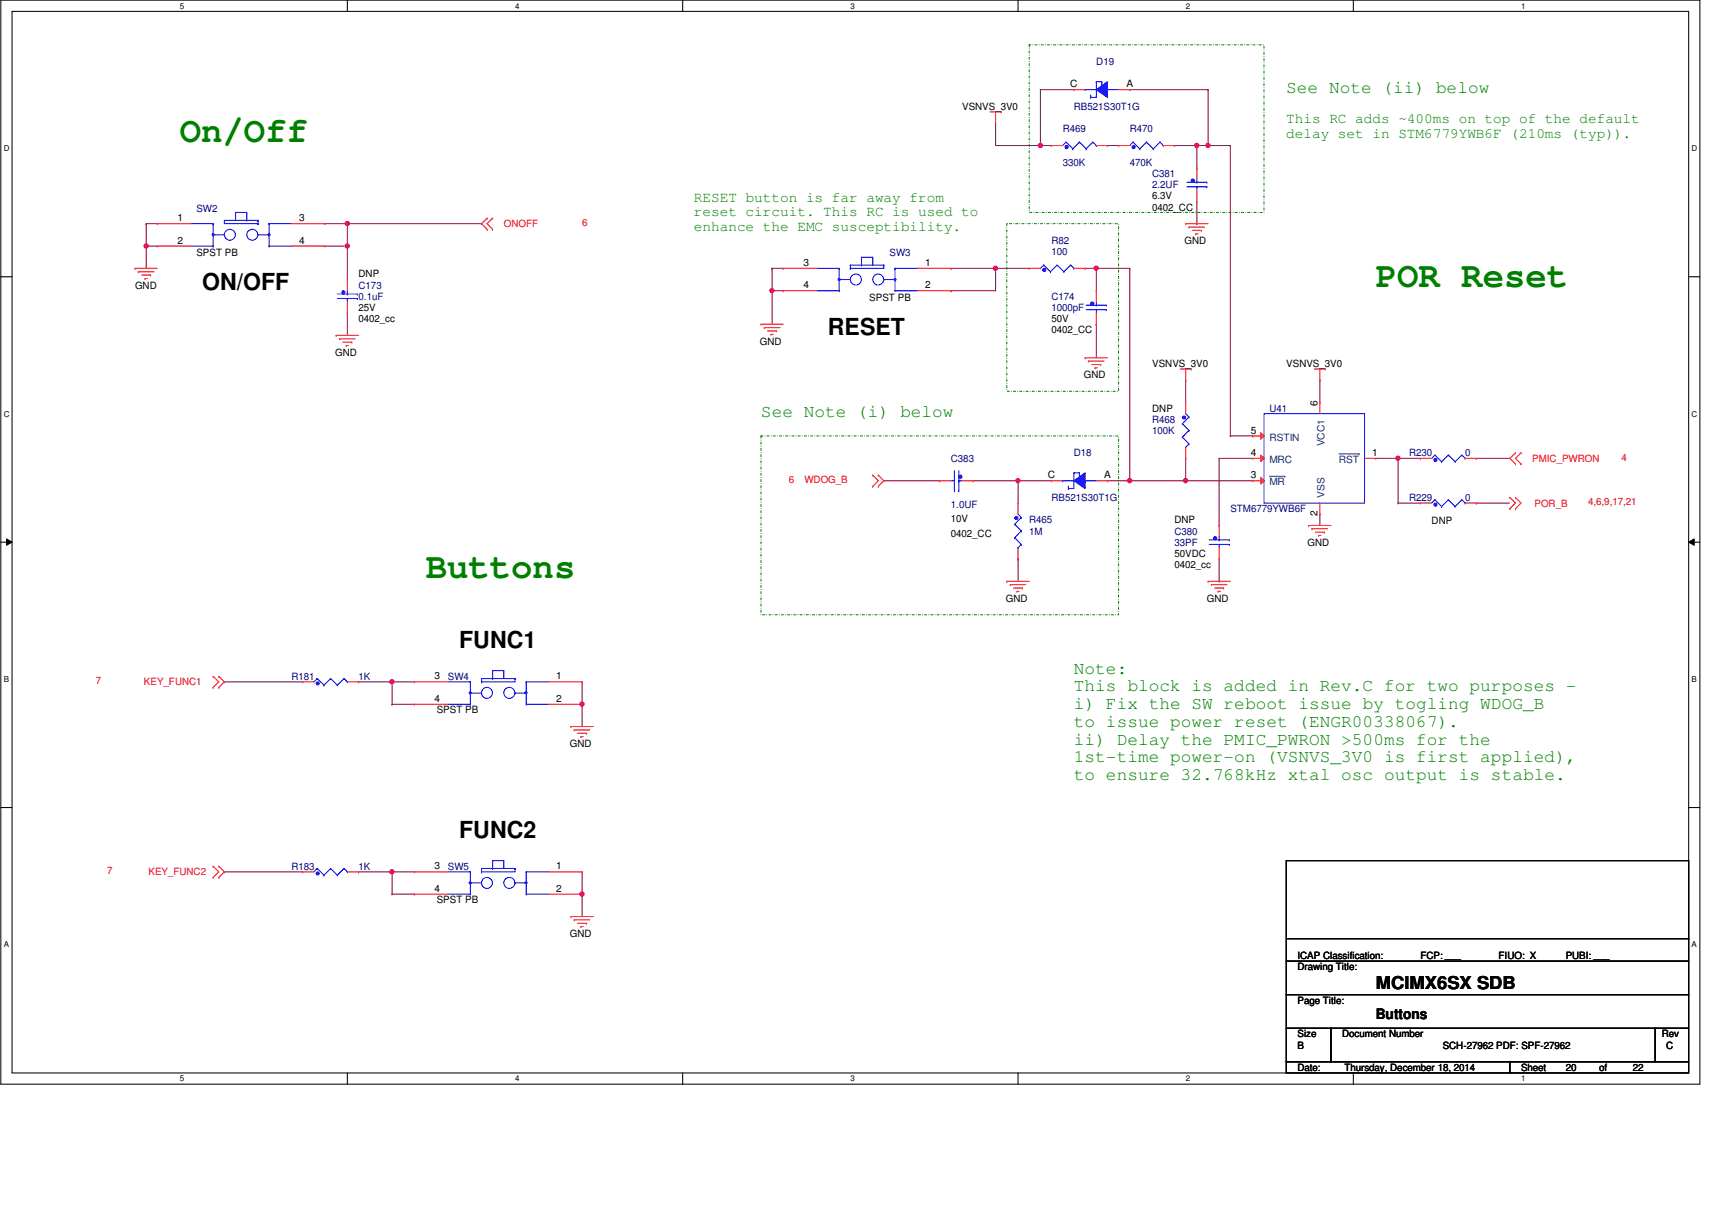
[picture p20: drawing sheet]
<svg xmlns="http://www.w3.org/2000/svg" width="420mm" height="297mm" viewBox="0 0 420 297" stroke-linecap="round" stroke-linejoin="round" font-family="sans-serif">
<defs><g id="words">
<g font-size="8.8" fill="#008000">
<text x="44.1" y="34.8">On/Off</text>
<text x="337.6" y="70.5">POR Reset</text>
<text x="104.5" y="141.8">Buttons</text>
</g>
<g font-size="5.8">
<text x="49.6" y="71.2">ON/OFF</text>
<text x="203.2" y="82.2">RESET</text>
<text x="112.7" y="159">FUNC1</text>
<text x="112.7" y="205.7">FUNC2</text>
</g>
<g font-size="4.4" fill="#008000">
<text x="315.7" y="22.7">See Note (ii) below</text>
<text x="186.8" y="102.3">See Note (i) below</text>
<text x="263.6" y="165.4">Note:</text>
<text x="263.6" y="169.7">This block is added in Rev.C for two purposes -</text>
<text x="263.6" y="174.1">i) Fix the SW reboot issue by togling WDOG_B</text>
<text x="263.6" y="178.4">to issue power reset (ENGR00338067).</text>
<text x="263.6" y="182.8">ii) Delay the PMIC_PWRON &gt;500ms for the</text>
<text x="263.6" y="187.2">1st-time power-on (VSNVS_3V0 is first applied),</text>
<text x="263.6" y="191.5">to ensure 32.768kHz xtal osc output is stable.</text>
</g>
<text font-size="4.4" x="337.6" y="242.7">MCIMX6SX SDB</text>
<g font-size="3.6" fill="#008000">
<text x="315.7" y="30.3">This RC adds ~400ms on top of the default</text>
<text x="315.7" y="33.8">delay set in STM6779YWB6F (210ms (typ)).</text>
<text x="170.3" y="49.5">RESET button is far away from</text>
<text x="170.3" y="53">reset circuit. This RC is used to</text>
<text x="170.3" y="56.6">enhance the EMC susceptibility.</text>
</g>
<text font-size="3.6" x="337.6" y="250.2">Buttons</text>
<g font-size="2.5" fill="#000080">
<text x="269.1" y="16">D19</text>
<text x="263.6" y="27">RB521S30T1G</text>
<text x="260.8" y="32.5">R469</text>
<text x="277.3" y="32.5">R470</text>
<text x="260.8" y="40.7">330K</text>
<text x="277.3" y="40.7">470K</text>
<text x="282.8" y="43.4">C381</text>
<text x="282.8" y="46.2">2.2UF</text>
<text x="48.2" y="51.9">SW2</text>
<text x="258.1" y="59.9">R82</text>
<text x="218.3" y="62.9">SW3</text>
<text x="258.1" y="62.7">100</text>
<text x="88" y="70.9">C173</text>
<text x="88" y="73.6">0.1uF</text>
<text x="258.1" y="73.6">C174</text>
<text x="258.1" y="76.4">1000pF</text>
<text x="311.6" y="101">U41</text>
<text x="282.8" y="103.8">R468</text>
<text x="282.8" y="106.6">100K</text>
<text x="233.4" y="113.4">C383</text>
<text x="263.6" y="112">D18</text>
<text x="345.9" y="112">R230</text>
<text x="359.6" y="112">0</text>
<text x="233.4" y="124.6">1.0UF</text>
<text x="258.1" y="123">RB521S30T1G</text>
<text x="302" y="125.7">STM6779YWB6F</text>
<text x="345.9" y="123">R229</text>
<text x="359.6" y="123">0</text>
<text x="252.6" y="128.5">R465</text>
<text x="252.6" y="131.2">1M</text>
<text x="288.2" y="131.2">C380</text>
<text x="288.2" y="134">33PF</text>
<text x="71.5" y="166.9">R181</text>
<text x="88" y="166.9">1K</text>
<text x="109.9" y="166.9">SW4</text>
<text x="71.5" y="213.5">R183</text>
<text x="88" y="213.5">1K</text>
<text x="109.9" y="213.5">SW5</text>
</g>
<g font-size="2.5">
<text x="262.6" y="21.4">C</text>
<text x="276.4" y="21.4">A</text>
<text x="236.1" y="27">VSNVS_3V0</text>
<text x="282.8" y="51.7">0402_CC</text>
<text x="282.8" y="48.9">6.3V</text>
<text x="43.6" y="54.3">1</text>
<text x="43.6" y="59.8">2</text>
<text x="73.4" y="54.3">3</text>
<text x="73.4" y="59.8">4</text>
<text x="290.7" y="59.9">GND</text>
<text x="48.2" y="62.9">SPST PB</text>
<text x="197.2" y="65.3">3</text>
<text x="227.1" y="65.3">1</text>
<text x="33.1" y="70.9">GND</text>
<text x="88" y="68.1">DNP</text>
<text x="197.2" y="70.8">4</text>
<text x="227.1" y="70.8">2</text>
<text x="88" y="76.4">25V</text>
<text x="213.3" y="73.9">SPST PB</text>
<text x="88" y="79.1">0402_cc</text>
<text x="258.1" y="81.8">0402_CC</text>
<text x="258.1" y="79.1">50V</text>
<text x="82.2" y="87.3">GND</text>
<text x="186.5" y="84.6">GND</text>
<text x="266" y="92.8">GND</text>
<text x="282.8" y="90.1">VSNVS_3V0</text>
<text x="315.7" y="90.1">VSNVS_3V0</text>
<text x="282.8" y="101">DNP</text>
<text x="323.3" y="99.7" transform="rotate(-90 323.3 99.7)">6</text>
<text x="306.9" y="106.4">5</text>
<text x="306.9" y="111.9">4</text>
<text x="336.8" y="111.9">1</text>
<text x="257.1" y="117.4">C</text>
<text x="271" y="117.4">A</text>
<text x="306.9" y="117.4">3</text>
<text x="233.4" y="128.2">10V</text>
<text x="233.4" y="131.8">0402_CC</text>
<text x="288.2" y="128.5">DNP</text>
<text x="323.3" y="126.8" transform="rotate(-90 323.3 126.8)">2</text>
<text x="351.4" y="128.7">DNP</text>
<text x="288.2" y="136.7">50VDC</text>
<text x="320.9" y="134">GND</text>
<text x="288.2" y="139.4">0402_cc</text>
<text x="246.8" y="147.7">GND</text>
<text x="296.2" y="147.7">GND</text>
<text x="106.7" y="166.8">3</text>
<text x="136.5" y="166.8">1</text>
<text x="106.7" y="172.3">4</text>
<text x="136.5" y="172.3">2</text>
<text x="107.2" y="175.1">SPST PB</text>
<text x="139.9" y="183.3">GND</text>
<text x="106.7" y="213.4">3</text>
<text x="136.5" y="213.4">1</text>
<text x="106.7" y="218.9">4</text>
<text x="107.2" y="221.7">SPST PB</text>
<text x="136.5" y="218.9">2</text>
<text x="139.9" y="230">GND</text>
<text x="318.4" y="238.2">Drawing Title:</text>
<text x="318.4" y="235.5">ICAP Classification:</text>
<text x="348.6" y="235.5">FCP: ___</text>
<text x="367.8" y="235.5">FIUO: X</text>
<text x="384.2" y="235.5">PUBI: ___</text>
<text x="318.4" y="246.4">Page Title:</text>
<text x="318.4" y="254.7">Size</text>
<text x="318.4" y="257.4">B</text>
<text x="329.4" y="254.7">Document Number</text>
<text x="354.1" y="257.4">SCH-27962 PDF: SPF-27962</text>
<text x="407.8" y="254.7">Rev</text>
<text x="408.9" y="257.4">C</text>
<text x="318.4" y="262.9">Date:</text>
<text x="329.9" y="262.9">Thursday, December 18, 2014</text>
<text x="373.3" y="262.9">Sheet</text>
<text x="384.2" y="262.9">20</text>
<text x="392.5" y="262.9">of</text>
<text x="400.7" y="262.9">22</text>
</g>
<g font-size="2.5" fill="#f00">
<text x="123.6" y="55.8">ONOFF</text>
<text x="142.9" y="55.5">6</text>
<text x="376" y="113.4">PMIC_PWRON</text>
<text x="398" y="113.1">4</text>
<text x="193.6" y="118.6">6</text>
<text x="197.4" y="118.6">WDOG_B</text>
<text x="376.6" y="124.4">POR_B</text>
<text x="389.8" y="124.1">4,6,9,17,21</text>
<text x="23.5" y="168">7</text>
<text x="35.3" y="168.3">KEY_FUNC1</text>
<text x="26.3" y="214.6">7</text>
<text x="36.4" y="214.9">KEY_FUNC2</text>
</g>
<g font-size="2.5" fill="#004080">
<text x="311.6" y="113.7">MRC</text>
<text x="311.6" y="108.2">RSTIN</text>
<text x="325.1" y="109.6" transform="rotate(-90 325.1 109.6)">VCC1</text>
<text x="328.6" y="113.7">RST</text>
<text x="311.6" y="119.2">MR</text>
<text x="325.1" y="122.1" transform="rotate(-90 325.1 122.1)">VSS</text>
</g>
<g font-size="2">
<text x="44.1" y="2.1">5</text>
<text x="126.4" y="2.1">4</text>
<text x="208.7" y="2.1">3</text>
<text x="291" y="2.1">2</text>
<text x="373.3" y="2.1">1</text>
<text x=".9" y="37.1">D</text>
<text x="415.2" y="37.1">D</text>
<text x=".9" y="102.3">C</text>
<text x="415.2" y="102.3">C</text>
<text x=".9" y="167.4">B</text>
<text x="415.2" y="167.4">B</text>
<text x=".9" y="232.6">A</text>
<text x="415.2" y="232.6">A</text>
<text x="44.1" y="265.5">5</text>
<text x="126.4" y="265.5">4</text>
<text x="208.7" y="265.5">3</text>
<text x="291" y="265.5">2</text>
<text x="373.3" y="265.5">1</text>
</g>
</g></defs>
<path d="M.2 0h417v266.1h-417zM3 2.8h411.4v260.6h-411.4z" fill="none" stroke="#000" stroke-width=".25"/>
<g fill="#fff">
<path d="M44.1 .3h1.1v2.2h-1.1z"/>
<path d="M44.1 263.7h1.1v2.2h-1.1z"/>
</g>
<path d="M85.2 0v2.8M85.2 263.4v2.7" fill="none" stroke="#000" stroke-width=".25"/>
<g fill="#fff">
<path d="M126.4 .3h1.1v2.2h-1.1z"/>
<path d="M126.4 263.7h1.1v2.2h-1.1z"/>
</g>
<path d="M167.5 0v2.8M167.5 263.4v2.7" fill="none" stroke="#000" stroke-width=".25"/>
<g fill="#fff">
<path d="M208.7 .3h1.1v2.2h-1.1z"/>
<path d="M208.7 263.7h1.1v2.2h-1.1z"/>
</g>
<path d="M249.8 0v2.8M249.8 263.4v2.7" fill="none" stroke="#000" stroke-width=".25"/>
<g fill="#fff">
<path d="M291 .3h1.1v2.2h-1.1z"/>
<path d="M291 263.7h1.1v2.2h-1.1z"/>
</g>
<path d="M332.1 0v2.8M332.1 263.4v2.7" fill="none" stroke="#000" stroke-width=".25"/>
<g fill="#fff">
<path d="M373.3 .3h1.1v2.2h-1.1z"/>
<path d="M373.3 263.7h1.1v2.2h-1.1z"/>
<path d="M.9 35.3h1.4v2.2h-1.4z"/>
<path d="M415.2 35.3h1.3v2.2h-1.3z"/>
<path d="M.9 100.5h1.4v2.2h-1.4z"/>
<path d="M415.2 100.5h1.3v2.2h-1.3z"/>
</g>
<path d="M.2 67.9h2.8M414.4 67.9h2.8" fill="none" stroke="#000" stroke-width=".25"/>
<g fill="#fff">
<path d="M.9 165.7h1.3v2.2h-1.3z"/>
<path d="M415.2 165.7h1.3v2.2h-1.3z"/>
</g>
<path d="M.2 133.1h2.8M1.6 132.3l1.4 .8-1.4 .8zM414.4 133.1l1.4-.8v1.6zM414.4 133.1h2.8" fill="none" stroke="#000" stroke-width=".25"/>
<path d="M1.6 132.3l1.4 .8-1.4 .8zM414.4 133.1l1.4-.8v1.6z" fill="#000"/>
<g fill="#fff">
<path d="M.9 230.8h1.3v2.2h-1.3z"/>
<path d="M415.2 230.8h1.3v2.2h-1.3z"/>
</g>
<path d="M.2 198.2h2.8M414.4 198.2h2.8" fill="none" stroke="#000" stroke-width=".25"/>
<path d="M252.6 11h57.6v41.2h-57.6zM247.1 54.9h27.4v41.2h-27.4zM186.8 107h87.7v43.9h-87.7z" fill="none" stroke="#008000" stroke-width=".25" stroke-dasharray=".5 .5 0 .5"/>
<path d="M142.9 167.4h.1M142.9 167.4v5.5" fill="none" stroke="#800040" stroke-width=".25"/>
<circle cx="142.8" cy="172.9" r=".54" fill="#f0f"/>
<circle cx="142.8" cy="172.9" r=".54" fill="none" stroke="#f0f" stroke-width=".25"/>
<path d="M189.5 65.9h.1M189.5 65.9v5.5M233.4 71.4h.1M233.4 71.4h10.9M142.9 214h.1M142.9 214v5.5" fill="none" stroke="#800040" stroke-width=".25"/>
<circle cx="189.4" cy="71.3" r=".54" fill="#f0f"/>
<circle cx="189.4" cy="71.3" r=".54" fill="none" stroke="#f0f" stroke-width=".25"/>
<path d="M233.4 65.9h.1M233.4 65.9h10.9M244.3 65.9h.1M244.3 65.9v5.5" fill="none" stroke="#800040" stroke-width=".25"/>
<circle cx="244.3" cy="65.8" r=".54" fill="#f0f"/>
<circle cx="244.3" cy="65.8" r=".54" fill="none" stroke="#f0f" stroke-width=".25"/>
<path d="M35.9 54.9h.1M35.9 54.9v11M35.9 54.9h2.7M35.9 60.4h.1M35.9 60.4h2.7M189.5 65.9h.1M189.5 71.4h.1M189.5 65.9h2.7M189.5 71.4v8.2M189.5 71.4h2.7" fill="none" stroke="#800040" stroke-width=".25"/>
<circle cx="35.9" cy="60.4" r=".54" fill="#f0f"/>
<circle cx="35.9" cy="60.4" r=".54" fill="none" stroke="#f0f" stroke-width=".25"/>
<path d="M79.7 54.9h5.5M85.2 54.9h.1M85.2 76.9h.1M85.2 76.9v5.4M269.1 79.6h.1M269.1 79.6v8.2M142.9 219.5h.1M142.9 219.5v5.5" fill="none" stroke="#800040" stroke-width=".25"/>
<circle cx="142.8" cy="219.5" r=".54" fill="#f0f"/>
<circle cx="142.8" cy="219.5" r=".54" fill="none" stroke="#f0f" stroke-width=".25"/>
<path d="M79.7 60.4h5.5M85.2 60.4h.1M142.9 172.9h.1M142.9 172.9v5.5" fill="none" stroke="#800040" stroke-width=".25"/>
<circle cx="85.2" cy="60.4" r=".54" fill="#f0f"/>
<circle cx="85.2" cy="60.4" r=".54" fill="none" stroke="#f0f" stroke-width=".25"/>
<path d="M85.2 54.9h.1M85.2 54.9v13.7M85.2 54.9h33M118.2 54.9h.1M85.2 68.6h.1" fill="none" stroke="#800040" stroke-width=".25"/>
<circle cx="85.2" cy="54.9" r=".54" fill="#f0f"/>
<circle cx="85.2" cy="54.9" r=".54" fill="none" stroke="#f0f" stroke-width=".25"/>
<path d="M88 167.4h.1M88 167.4h8.2M88 214h.1M88 214h8.2" fill="none" stroke="#800040" stroke-width=".25"/>
<circle cx="96.2" cy="214" r=".54" fill="#f0f"/>
<circle cx="96.2" cy="214" r=".54" fill="none" stroke="#f0f" stroke-width=".25"/>
<path d="M244.3 65.9h.1M244.3 65.9h8.3M266.3 65.9h.1M266.3 65.9h2.8M269.1 65.9h.1M269.1 65.9v5.5M55.1 167.4h.1M55.1 167.4h19.2M55.1 214h.1M55.1 214h19.2" fill="none" stroke="#800040" stroke-width=".25"/>
<circle cx="269" cy="65.8" r=".54" fill="#f0f"/>
<circle cx="269" cy="65.8" r=".54" fill="none" stroke="#f0f" stroke-width=".25"/>
<path d="M216.9 118h.1M216.9 118h13.7M362.3 112.5h.1M362.3 112.5h8.2M362.3 123.5h.1M362.3 123.5h8.2M96.2 172.9h.1M96.2 167.4h.1M96.2 172.9h5.5M96.2 167.4v5.5" fill="none" stroke="#800040" stroke-width=".25"/>
<circle cx="96.2" cy="167.4" r=".54" fill="#f0f"/>
<circle cx="96.2" cy="167.4" r=".54" fill="none" stroke="#f0f" stroke-width=".25"/>
<path d="M238.9 118h.1M238.9 118h10.9M323.9 126.2h.1M323.9 126.2v2.8M96.2 167.4h.1M96.2 167.4h5.5M96.2 219.5h.1M96.2 214h.1M96.2 219.5h5.5M96.2 214v5.5M96.2 214h5.5" fill="none" stroke="#800040" stroke-width=".25"/>
<circle cx="249.8" cy="118" r=".54" fill="#f0f"/>
<circle cx="249.8" cy="118" r=".54" fill="none" stroke="#f0f" stroke-width=".25"/>
<g fill="none" stroke="#800040" stroke-width=".25">
<path d="M288.2 35.7h.1M288.2 35.7h5.5v5.5M293.7 54.9h.1M293.7 41.2h.1M293.7 49.4v5.5M291 93.3h.1M291 93.3v5.5M323.9 93.3h.1M323.9 93.3v5.5M249.8 118h.1M249.8 118v5.5M249.8 118h8.3"/>
<path d="M271.8 118h5.5M277.3 118h.1M291 112.5h.1M291 112.5v5.5M249.8 137.2h.1M249.8 137.2v5.5"/>
</g>
<circle cx="293.7" cy="35.7" r=".54" fill="#f0f"/>
<circle cx="293.7" cy="35.7" r=".54" fill="none" stroke="#f0f" stroke-width=".25"/>
<g fill="none" stroke="#800040" stroke-width=".25">
<path d="M244.3 30.2h.1M244.3 30.2v5.5h11M255.3 35.7h.1M271.8 35.7h2.7M274.5 35.7h.1M293.7 35.7h2.8M296.5 35.7h.1M302 35.7v71.3M291 118h.1M291 118h16.5M302 107h.1M302 107h5.5"/>
<path d="M307.5 107h.1M337.6 112.5h11M343.1 112.5h.1M343.1 112.5v11M348.6 112.5h.1M343.1 123.5h.1M343.1 123.5h5.5"/>
</g>
<circle cx="343.1" cy="112.5" r=".54" fill="#f0f"/>
<circle cx="343.1" cy="112.5" r=".54" fill="none" stroke="#f0f" stroke-width=".25"/>
<path d="M255.3 22h.1M255.3 35.7h.1M255.3 22h8.3M255.3 22v13.7M255.3 35.7h2.8M258.1 35.7h.1M299.2 112.5h.1M299.2 112.5h8.3M299.2 112.5v16.5M299.2 129h.1M299.2 137.2v5.5M299.2 142.7h.1" fill="none" stroke="#800040" stroke-width=".25"/>
<circle cx="255.3" cy="35.7" r=".54" fill="#f0f"/>
<circle cx="255.3" cy="35.7" r=".54" fill="none" stroke="#f0f" stroke-width=".25"/>
<path d="M277.3 22h19.2M296.5 22h.1M296.5 35.7h.1M296.5 22v13.7" fill="none" stroke="#800040" stroke-width=".25"/>
<circle cx="296.5" cy="35.7" r=".54" fill="#f0f"/>
<circle cx="296.5" cy="35.7" r=".54" fill="none" stroke="#f0f" stroke-width=".25"/>
<path d="M296.5 35.7h5.5M302 35.7h.1M269.1 65.9h8.2M277.3 65.9h.1M277.3 65.9v52.1M277.3 118h.1" fill="none" stroke="#800040" stroke-width=".25"/>
<circle cx="277.2" cy="118" r=".54" fill="#f0f"/>
<circle cx="277.2" cy="118" r=".54" fill="none" stroke="#f0f" stroke-width=".25"/>
<path d="M277.3 118h13.7M291 118h.1" fill="none" stroke="#800040" stroke-width=".25"/>
<circle cx="291" cy="118" r=".54" fill="#f0f"/>
<circle cx="291" cy="118" r=".54" fill="none" stroke="#f0f" stroke-width=".25"/>
<g fill="none" stroke="#f00" stroke-width=".25">
<path d="M243 27.5h2.7M244.3 30.2h.1M244.3 27.5v2.7M245.7 27.5h.1M119.5 53.6h.1M119.5 56.3h.1M119.5 53.6l-1.3 1.3 1.3 1.4M120.9 56.3h.1M120.9 53.6h.1M120.9 53.6l-1.4 1.3 1.4 1.4M291 54.9h.1M291 54.9h5.5"/>
<path d="M291.8 55.8h.1M291.8 55.8h3.8M292.6 56.6h2.2M293.4 57.4h.1M293.4 57.4h.6M294.8 56.6h.1M33.1 65.9h.1M33.1 65.9h5.5M33.9 66.7h.1M33.9 66.7h3.9M34.8 67.5h2.2M35.6 68.4h.1"/>
<path d="M35.6 68.4h.5M37 67.5h.1M186.8 79.6h.1M186.8 79.6h5.4M82.5 82.3h.1M82.5 82.3h5.5M83.3 83.2h.1M83.3 83.2h3.9M84.1 84h2.2M85 84.8h.1M85 84.8h.5M86.3 84h.1"/>
<path d="M187.6 80.4h.1M187.6 80.4h3.8M188.4 81.2h2.2M189.2 82.1h.1M189.2 82.1h.6M190.6 81.2h.1M266.3 87.8h.1M266.3 87.8h5.5M267.1 88.6h.1M267.1 88.6h3.9M268 89.5h2.2M268.8 90.3h.1"/>
<path d="M268.8 90.3h.5M270.2 89.5h.1M289.6 90.6h2.7M291 93.3h.1M291 90.6v2.7M292.3 90.6h.1M322.5 90.6h2.8M323.9 93.3h.1M323.9 90.6v2.7M325.3 90.6h.1M214.2 119.4h.1M214.2 116.6h.1"/>
<path d="M214.2 116.6l1.3 1.4-1.3 1.4M215.5 116.6h.1M215.5 119.4h.1M215.5 116.6l1.4 1.4-1.4 1.4M371.9 111.2h.1M371.9 113.9h.1M371.9 111.2l-1.4 1.3 1.4 1.4M373.3 113.9h.1M373.3 111.2h.1M373.3 111.2l-1.4 1.3 1.4 1.4M321.2 129h.1M321.2 129h5.4"/>
<path d="M322 129.8h.1M322 129.8h3.8M322.8 130.6h2.2M323.6 131.4h.1M323.6 131.4h.6M325 130.6h.1M370.5 124.9h.1M370.5 122.1h.1M370.5 122.1l1.4 1.4-1.4 1.4M371.9 122.1h.1M371.9 124.9h.1M371.9 122.1l1.4 1.4-1.4 1.4"/>
<path d="M247.1 142.7h.1M247.1 142.7h5.5M247.9 143.5h.1M247.9 143.5h3.8M248.7 144.4h2.2M249.6 145.2h.1M249.6 145.2h.5M250.9 144.4h.1M296.5 142.7h.1M296.5 142.7h5.5M297.3 143.5h.1M297.3 143.5h3.8"/>
<path d="M298.1 144.4h2.2M298.9 145.2h.1M298.9 145.2h.6M300.3 144.4h.1M52.3 168.7h.1M52.3 166h.1M52.3 166l1.4 1.4-1.4 1.3M53.7 166h.1M53.7 168.7h.1M53.7 166l1.4 1.4-1.4 1.3M140.1 178.4h.1M140.1 178.4h5.5"/>
<path d="M140.9 179.2h.1M140.9 179.2h3.9M141.8 180h2.2M142.6 180.8h.1M142.6 180.8h.5M144 180h.1M52.3 215.4h.1M52.3 212.6h.1M52.3 212.6l1.4 1.4-1.4 1.4M53.7 212.6h.1M53.7 215.4h.1M53.7 212.6l1.4 1.4-1.4 1.4"/>
<path d="M140.1 225h.1M140.1 225h5.5M140.9 225.8h.1M140.9 225.8h3.9M141.8 226.7h2.2M142.6 227.5h.1M142.6 227.5h.5M144 226.7h.1"/>
</g>
<path d="M315.7 211.3h98.7v24.7h-98.7zM315.7 236h98.7v8.2h-98.7zM315.7 230.5h98.7M414.4 230.5h.1M315.7 244.2h98.7v8.2h-98.7zM315.7 252.4h10.9v8.2h-10.9zM326.6 252.4h79.6v8.2h-79.6zM406.2 252.4h8.2v8.2h-8.2zM315.7 260.6h54.8v2.8h-54.8zM370.5 260.6h43.9v2.8h-43.9z" fill="none" stroke="#000" stroke-width=".25"/>
<path d="M352.2 122.7h.1M352.2 122.7l-.8 .8M352.2 122.7l1.6 1.6M353.8 124.3h.1M355.5 122.7h.1M355.5 122.7l-1.7 1.6M355.5 122.7l1.6 1.6M357.1 124.3h.1M358.8 122.7h.1M358.8 122.7l-1.7 1.6M358.8 122.7l.8 .8M359.6 123.5h.1" fill="none" stroke="#00f" stroke-width=".25"/>
<circle cx="352.3" cy="123.9" r=".39" fill="#00f"/>
<g fill="none" stroke="#00f" stroke-width=".25">
<path d="M266.6 76h4.9M266.6 74.9h4.9M269.1 76h.1M269.1 76v.9M271.5 76h.1M271.5 74.9h.1"/>
<circle cx="352.3" cy="123.9" r=".39"/>
</g>
<path d="M348.6 123.5h.1M348.6 123.5h2.8M359.6 123.5h2.7M362.3 123.5h.1" fill="none" stroke="#f00" stroke-width=".25"/>
<circle cx="268.1" cy="74.5" r=".39" fill="#00f"/>
<g fill="none" stroke="#00f" stroke-width=".25">
<path d="M278.1 34.9h.1M278.1 34.9l-.8 .8M278.1 34.9l1.6 1.6M279.7 36.5h.1M281.4 34.9h.1M281.4 34.9l-1.7 1.6M281.4 34.9l1.6 1.6M283 36.5h.1M284.7 34.9h.1M284.7 34.9l-1.7 1.6M284.7 34.9l.8 .8M285.5 35.7h.1"/>
<path d="M269.1 74.9h.1M269.1 74.1v.8"/>
<circle cx="268.1" cy="74.5" r=".39"/>
</g>
<path d="M269.1 71.4h.1M269.1 79.6h.1M269.1 71.4v2.7M269.1 76.9v2.7" fill="none" stroke="#f00" stroke-width=".25"/>
<circle cx="278.2" cy="36.1" r=".38" fill="#00f"/>
<g fill="none" stroke="#00f" stroke-width=".25">
<path d="M290.2 104h.1M290.2 107.3h.1M290.2 104l1.6 1.7M290.2 107.3l1.6 1.7M291 109.8h.1M291 101.6l.8 .8M291.8 102.4h.1M291.8 105.7h.1M291.8 109h.1M291.8 102.4l-1.6 1.6M291.8 105.7l-1.6 1.6M291.8 109l-.8 .8"/>
<circle cx="278.2" cy="36.1" r=".38"/>
</g>
<path d="M274.5 35.7h.1M274.5 35.7h2.8M285.5 35.7h2.7M288.2 35.7h.1" fill="none" stroke="#f00" stroke-width=".25"/>
<circle cx="290.6" cy="102.5" r=".38" fill="#00f"/>
<g fill="none" stroke="#00f" stroke-width=".25">
<path d="M291.2 45.8h5M291.2 44.7h5M293.7 45.8h.1M293.7 45.8v.9M296.2 45.8h.1M296.2 44.7h.1"/>
<circle cx="290.6" cy="102.5" r=".38"/>
</g>
<path d="M291 98.8h.1M291 98.8v2.8M291 112.5h.1M291 109.8v2.7" fill="none" stroke="#f00" stroke-width=".25"/>
<circle cx="292.8" cy="44.3" r=".39" fill="#00f"/>
<g fill="none" stroke="#00f" stroke-width=".25">
<path d="M261.7 34.9h.1M261.7 34.9l-.9 .8M261.7 34.9l1.6 1.6M263.3 36.5h.1M264.9 34.9h.1M264.9 34.9l-1.6 1.6M264.9 34.9l1.7 1.6M266.6 36.5h.1M268.2 34.9h.1M268.2 34.9l-1.6 1.6M268.2 34.9l.9 .8M269.1 35.7h.1"/>
<path d="M293.7 44.7h.1M293.7 43.9v.8"/>
<circle cx="292.8" cy="44.3" r=".39"/>
</g>
<path d="M293.7 41.2h.1M293.7 49.4h.1M293.7 41.2v2.7M293.7 46.7v2.7" fill="none" stroke="#f00" stroke-width=".25"/>
<circle cx="261.8" cy="36.1" r=".39" fill="#00f"/>
<g fill="none" stroke="#00f" stroke-width=".25">
<path d="M296.7 133.6h5M296.7 132.5h5M299.2 133.6h.1M299.2 133.6v.9M301.7 133.6h.1M301.7 132.5h.1"/>
<circle cx="261.8" cy="36.1" r=".39"/>
</g>
<path d="M258.1 35.7h.1M258.1 35.7h2.7M269.1 35.7h2.7M271.8 35.7h.1" fill="none" stroke="#f00" stroke-width=".25"/>
<circle cx="298.2" cy="132.1" r=".38" fill="#00f"/>
<g fill="none" stroke="#00f" stroke-width=".25">
<path d="M249 128.7h.1M249 132h.1M249 128.7l1.6 1.6M249 132l1.6 1.6M249.8 134.5h.1M249.8 126.2l.8 .8M250.6 127h.1M250.6 130.3h.1M250.6 133.6h.1M250.6 127l-1.6 1.7M250.6 130.3l-1.6 1.7M250.6 133.6l-.8 .9"/>
<path d="M299.2 132.5h.1M299.2 131.7v.8"/>
<circle cx="298.2" cy="132.1" r=".38"/>
</g>
<path d="M299.2 129h.1M299.2 137.2h.1M299.2 129v2.7M299.2 134.5v2.7" fill="none" stroke="#f00" stroke-width=".25"/>
<circle cx="249.4" cy="127.2" r=".38" fill="#00f"/>
<g fill="none" stroke="#00f" stroke-width=".25">
<path d="M266.3 22h.1M266.3 22h2.8M267.7 23.9h.1M269.1 20.1h.1M269.1 20.1v3.8h-1.4M269.1 20.1h1.3M270.4 20.1h.1M271.8 22h.1M271.8 22h2.7"/>
<circle cx="249.4" cy="127.2" r=".38"/>
</g>
<path d="M249.8 123.5h.1M249.8 137.2h.1M249.8 123.5v2.7M249.8 134.5v2.7" fill="none" stroke="#f00" stroke-width=".25"/>
<path d="M269.1 22l2.7-1.9v3.8z" fill-rule="evenodd" fill="#00f"/>
<path d="M267.7 23.4h.1M267.7 23.4v.5M269.1 22l2.7-1.9v3.8zM270.4 20.6h.1M270.4 20.1v.5M233.4 118h.8M234.2 118h.1M234.2 115.5v5M235.3 115.5v5M234.2 120.5h.1M235.3 120.5h.1" fill="none" stroke="#00f" stroke-width=".25"/>
<path d="M263.6 22h.1M263.6 22h2.7M274.5 22h2.8M277.3 22h.1" fill="none" stroke="#f00" stroke-width=".25"/>
<circle cx="235.7" cy="117" r=".39" fill="#00f"/>
<g fill="none" stroke="#00f" stroke-width=".25">
<path d="M200.5 65.9h5.4M200.5 71.4h5.4M205.9 65.9h.1M205.9 71.4h.1M205.9 68.6h.1M205.9 65.9v5.5M205.9 68.6h2.8M208.7 65.9h.1M208.7 65.1h.1M208.7 65.1h8.2M208.7 65.1v.8M211.4 63.2h.1"/>
<path d="M211.4 65.1h.1M211.4 63.2h2.8M211.4 63.2v1.9M214.2 63.2h.1M214.2 63.2v1.9M216.9 68.6h.1M216.9 65.1h.1M216.9 65.1v.8h-8.2M216.9 68.6h2.8M219.7 65.9h.1M219.7 71.4h.1M219.7 65.9h5.5"/>
<path d="M219.7 71.4h5.5M219.7 65.9v5.5M235.3 118h.1M235.3 118h.8"/>
<circle cx="210" cy="68.6" r="1.35"/>
<circle cx="215.5" cy="68.6" r="1.35"/>
<circle cx="235.7" cy="117" r=".39"/>
</g>
<path d="M230.6 118h.1M230.6 118h2.8M236.1 118h2.8M238.9 118h.1" fill="none" stroke="#f00" stroke-width=".25"/>
<circle cx="219.7" cy="68.6" r=".26" fill="#00f"/>
<circle cx="219.7" cy="68.6" r=".26" fill="none" stroke="#00f" stroke-width=".25"/>
<circle cx="205.9" cy="68.6" r=".26" fill="#00f"/>
<g fill="none" stroke="#00f" stroke-width=".25">
<path d="M46.9 54.9h5.4M52.3 54.9h.1M52.3 54.9v5.5M52.3 57.7h2.8M55.1 57.7h.1M55.1 54.1h.1M55.1 54.1v.8h8.2M55.1 54.1h8.2M57.8 52.2h.1M57.8 52.2v1.9M57.8 52.2h2.8M60.6 52.2h.1"/>
<path d="M60.6 54.1h.1M60.6 52.2v1.9M63.3 54.9h.1M63.3 54.1h.1M63.3 57.7h2.7M63.3 54.1v.8M66 54.9h.1M66 57.7h.1M66 54.9h5.5M66 54.9v5.5M46.9 60.4h5.4M52.3 60.4h.1"/>
<path d="M66 60.4h.1M66 60.4h5.5"/>
<circle cx="56.4" cy="57.6" r="1.34"/>
<circle cx="61.9" cy="57.6" r="1.34"/>
<circle cx="205.9" cy="68.6" r=".26"/>
</g>
<path d="M192.2 65.9h.1M192.2 71.4h.1M192.2 65.9h8.3M192.2 71.4h8.3M225.2 65.9h8.2M225.2 71.4h8.2M233.4 65.9h.1M233.4 71.4h.1" fill="none" stroke="#f00" stroke-width=".25"/>
<circle cx="52.3" cy="57.6" r=".25" fill="#00f"/>
<circle cx="52.3" cy="57.6" r=".25" fill="none" stroke="#00f" stroke-width=".25"/>
<circle cx="66" cy="57.6" r=".25" fill="#00f"/>
<g fill="none" stroke="#00f" stroke-width=".25">
<path d="M77.8 213.2h.1M77.8 213.2l-.8 .8M77.8 213.2l1.7 1.6M79.5 214.8h.1M81.1 213.2h.1M81.1 213.2l-1.6 1.6M81.1 213.2l1.7 1.6M82.8 214.8h.1M84.4 213.2h.1M84.4 213.2l-1.6 1.6M84.4 213.2l.8 .8M85.2 214h.1"/>
<circle cx="66" cy="57.6" r=".25"/>
</g>
<path d="M38.6 54.9h.1M38.6 54.9h8.3M71.5 54.9h8.2M79.7 54.9h.1M38.6 60.4h.1M38.6 60.4h8.3M71.5 60.4h8.2M79.7 60.4h.1" fill="none" stroke="#f00" stroke-width=".25"/>
<circle cx="78" cy="214.4" r=".38" fill="#00f"/>
<g fill="none" stroke="#00f" stroke-width=".25">
<path d="M109.9 167.4h5.5M109.9 172.9h5.5M115.4 167.4h.1M115.4 172.9h.1M115.4 170.1h.1M115.4 167.4v5.5M115.4 170.1h2.8M118.2 167.4h.1M118.2 166.6h.1M118.2 166.6h8.2M118.2 166.6v.8M120.9 164.6h.1"/>
<path d="M120.9 166.6h.1M120.9 164.6h2.7M120.9 164.6v2M123.6 164.6h.1M123.6 164.6v2M126.4 170.1h.1M126.4 166.6h.1M126.4 166.6v.8h-8.2M126.4 170.1h2.7M129.1 167.4h.1M129.1 172.9h.1M129.1 167.4h5.5"/>
<path d="M129.1 172.9h5.5M129.1 167.4v5.5"/>
<circle cx="119.5" cy="170.1" r="1.35"/>
<circle cx="125" cy="170.1" r="1.35"/>
<circle cx="78" cy="214.4" r=".38"/>
</g>
<path d="M74.3 214h.1M74.3 214h2.7M85.2 214h2.8M88 214h.1" fill="none" stroke="#f00" stroke-width=".25"/>
<circle cx="129.1" cy="170.1" r=".26" fill="#00f"/>
<circle cx="129.1" cy="170.1" r=".26" fill="none" stroke="#00f" stroke-width=".25"/>
<circle cx="115.4" cy="170.1" r=".26" fill="#00f"/>
<g fill="none" stroke="#00f" stroke-width=".25">
<path d="M352.2 111.7h.1M352.2 111.7l-.8 .8M352.2 111.7l1.6 1.6M353.8 113.3h.1M355.5 111.7h.1M355.5 111.7l-1.7 1.6M355.5 111.7l1.6 1.6M357.1 113.3h.1M358.8 111.7h.1M358.8 111.7l-1.7 1.6M358.8 111.7l.8 .8M359.6 112.5h.1"/>
<circle cx="115.4" cy="170.1" r=".26"/>
</g>
<path d="M101.7 167.4h.1M101.7 172.9h.1M101.7 167.4h8.2M101.7 172.9h8.2M134.6 167.4h8.3M134.6 172.9h8.3M142.9 167.4h.1M142.9 172.9h.1" fill="none" stroke="#f00" stroke-width=".25"/>
<circle cx="352.3" cy="112.9" r=".38" fill="#00f"/>
<g fill="none" stroke="#00f" stroke-width=".25">
<path d="M260.8 118h.1M260.8 118h2.8M262.2 119.9h.1M263.6 116.1h.1M263.6 116.1v3.8h-1.4M263.6 116.1h1.3M264.9 116.1h.1M266.3 118h.1M266.3 118h2.8"/>
<circle cx="352.3" cy="112.9" r=".38"/>
</g>
<path d="M348.6 112.5h.1M348.6 112.5h2.8M359.6 112.5h2.7M362.3 112.5h.1" fill="none" stroke="#f00" stroke-width=".25"/>
<path d="M263.6 118l2.7-1.9v3.8z" fill-rule="evenodd" fill="#00f"/>
<g fill="none" stroke="#00f" stroke-width=".25">
<path d="M256.1 65.1h.1M256.1 65.1l-.8 .8M256.1 65.1l1.7 1.6M257.8 66.7h.1M259.4 65.1h.1M259.4 65.1l-1.6 1.6M259.4 65.1l1.7 1.6M261.1 66.7h.1M262.8 65.1h.1M262.8 65.1l-1.7 1.6M262.8 65.1l.8 .8M263.6 65.9h.1"/>
<path d="M262.2 119.4h.1M262.2 119.4v.5M263.6 118l2.7-1.9v3.8zM264.9 116.6h.1M264.9 116.1v.5"/>
</g>
<path d="M258.1 118h.1M258.1 118h2.7M269.1 118h2.7M271.8 118h.1" fill="none" stroke="#f00" stroke-width=".25"/>
<circle cx="256.3" cy="66.3" r=".39" fill="#00f"/>
<g fill="none" stroke="#00f" stroke-width=".25">
<path d="M109.9 214h5.5M109.9 219.5h5.5M115.4 214h.1M115.4 219.5h.1M115.4 216.7h.1M115.4 214v5.5M115.4 216.7h2.8M118.2 214h.1M118.2 213.2h.1M118.2 213.2h8.2M118.2 213.2v.8M120.9 211.3h.1"/>
<path d="M120.9 213.2h.1M120.9 211.3h2.7M120.9 211.3v1.9M123.6 211.3h.1M123.6 211.3v1.9M126.4 216.7h.1M126.4 213.2h.1M126.4 213.2v.8h-8.2M126.4 216.7h2.7M129.1 214h.1M129.1 219.5h.1M129.1 214h5.5"/>
<path d="M129.1 219.5h5.5M129.1 214v5.5"/>
<circle cx="256.3" cy="66.3" r=".39"/>
<circle cx="119.5" cy="216.7" r="1.35"/>
<circle cx="125" cy="216.7" r="1.35"/>
</g>
<path d="M252.6 65.9h.1M252.6 65.9h2.7M263.6 65.9h2.7M266.3 65.9h.1" fill="none" stroke="#f00" stroke-width=".25"/>
<circle cx="129.1" cy="216.7" r=".26" fill="#00f"/>
<circle cx="129.1" cy="216.7" r=".26" fill="none" stroke="#00f" stroke-width=".25"/>
<circle cx="115.4" cy="216.7" r=".26" fill="#00f"/>
<g fill="none" stroke="#00f" stroke-width=".25">
<path d="M82.8 73.3h4.9M82.8 72.2h4.9M85.2 73.3h.1M85.2 73.3v.8M87.7 73.3h.1M87.7 72.2h.1"/>
<circle cx="115.4" cy="216.7" r=".26"/>
</g>
<path d="M101.7 214h.1M101.7 219.5h.1M101.7 214h8.2M101.7 219.5h8.2M134.6 214h8.3M134.6 219.5h8.3M142.9 214h.1M142.9 219.5h.1" fill="none" stroke="#f00" stroke-width=".25"/>
<circle cx="84.3" cy="71.8" r=".38" fill="#00f"/>
<g fill="none" stroke="#00f" stroke-width=".25">
<path d="M85.2 72.2h.1M85.2 71.4v.8M310.2 101.6h24.7v21.9h-24.7z"/>
<circle cx="84.3" cy="71.8" r=".38"/>
</g>
<path d="M85.2 68.6h.1M85.2 76.9h.1M85.2 68.6v2.8M85.2 74.1v2.8M334.9 112.5h2.7M337.6 112.5h.1M323.9 126.2h.1M323.9 123.5v2.7" fill="none" stroke="#f00" stroke-width=".25"/>
<path d="M328.6 111.4h4.9M333.5 111.4h.1" fill="none" stroke="#004080" stroke-width=".25"/>
<path d="M309.4 117.2l.8 .8-.8 .8z" fill="#f00"/>
<path d="M307.5 118h.1M307.5 118h2.7M309.4 117.2l.8 .8-.8 .8z" fill="none" stroke="#f00" stroke-width=".25"/>
<path d="M311.6 116.9h3.7M315.3 116.9h.1" fill="none" stroke="#004080" stroke-width=".25"/>
<path d="M309.4 111.7l.8 .8-.8 .8z" fill="#f00"/>
<path d="M307.5 112.5h.1M307.5 112.5h2.7M309.4 111.7l.8 .8-.8 .8z" fill="none" stroke="#f00" stroke-width=".25"/>
<path d="M309.4 106.2l.8 .8-.8 .8z" fill="#f00"/>
<path d="M323.9 98.8h.1M323.9 98.8v2.8M307.5 107h.1M307.5 107h2.7M309.4 106.2l.8 .8-.8 .8z" fill="none" stroke="#f00" stroke-width=".25"/>
<path d="M77.8 166.6h.1M77.8 166.6l-.8 .8M77.8 166.6l1.7 1.6M79.5 168.2h.1M81.1 166.6h.1M81.1 166.6l-1.6 1.6M81.1 166.6l1.7 1.6M82.8 168.2h.1M84.4 166.6h.1M84.4 166.6l-1.6 1.6M84.4 166.6l.8 .8M85.2 167.4h.1" fill="none" stroke="#00f" stroke-width=".25"/>
<circle cx="78" cy="167.8" r=".38" fill="#00f"/>
<circle cx="78" cy="167.8" r=".38" fill="none" stroke="#00f" stroke-width=".25"/>
<path d="M74.3 167.4h.1M74.3 167.4h2.7M85.2 167.4h2.8M88 167.4h.1" fill="none" stroke="#f00" stroke-width=".25"/>
<circle cx="142.8" cy="172.9" r=".54" fill="#f0f"/>
<circle cx="142.8" cy="172.9" r=".54" fill="none" stroke="#f0f" stroke-width=".25"/>
<circle cx="189.4" cy="71.3" r=".54" fill="#f0f"/>
<circle cx="189.4" cy="71.3" r=".54" fill="none" stroke="#f0f" stroke-width=".25"/>
<circle cx="244.3" cy="65.8" r=".54" fill="#f0f"/>
<circle cx="244.3" cy="65.8" r=".54" fill="none" stroke="#f0f" stroke-width=".25"/>
<circle cx="35.9" cy="60.4" r=".54" fill="#f0f"/>
<circle cx="35.9" cy="60.4" r=".54" fill="none" stroke="#f0f" stroke-width=".25"/>
<circle cx="142.8" cy="219.5" r=".54" fill="#f0f"/>
<circle cx="142.8" cy="219.5" r=".54" fill="none" stroke="#f0f" stroke-width=".25"/>
<circle cx="85.2" cy="60.4" r=".54" fill="#f0f"/>
<circle cx="85.2" cy="60.4" r=".54" fill="none" stroke="#f0f" stroke-width=".25"/>
<circle cx="85.2" cy="54.9" r=".54" fill="#f0f"/>
<circle cx="85.2" cy="54.9" r=".54" fill="none" stroke="#f0f" stroke-width=".25"/>
<circle cx="96.2" cy="214" r=".54" fill="#f0f"/>
<circle cx="96.2" cy="214" r=".54" fill="none" stroke="#f0f" stroke-width=".25"/>
<circle cx="269" cy="65.8" r=".54" fill="#f0f"/>
<circle cx="269" cy="65.8" r=".54" fill="none" stroke="#f0f" stroke-width=".25"/>
<circle cx="96.2" cy="167.4" r=".54" fill="#f0f"/>
<circle cx="96.2" cy="167.4" r=".54" fill="none" stroke="#f0f" stroke-width=".25"/>
<circle cx="249.8" cy="118" r=".54" fill="#f0f"/>
<circle cx="249.8" cy="118" r=".54" fill="none" stroke="#f0f" stroke-width=".25"/>
<circle cx="293.7" cy="35.7" r=".54" fill="#f0f"/>
<circle cx="293.7" cy="35.7" r=".54" fill="none" stroke="#f0f" stroke-width=".25"/>
<circle cx="343.1" cy="112.5" r=".54" fill="#f0f"/>
<circle cx="343.1" cy="112.5" r=".54" fill="none" stroke="#f0f" stroke-width=".25"/>
<circle cx="255.3" cy="35.7" r=".54" fill="#f0f"/>
<circle cx="255.3" cy="35.7" r=".54" fill="none" stroke="#f0f" stroke-width=".25"/>
<circle cx="296.5" cy="35.7" r=".54" fill="#f0f"/>
<circle cx="296.5" cy="35.7" r=".54" fill="none" stroke="#f0f" stroke-width=".25"/>
<circle cx="277.2" cy="118" r=".54" fill="#f0f"/>
<circle cx="277.2" cy="118" r=".54" fill="none" stroke="#f0f" stroke-width=".25"/>
<circle cx="291" cy="118" r=".54" fill="#f0f"/>
<circle cx="291" cy="118" r=".54" fill="none" stroke="#f0f" stroke-width=".25"/>
<use href="#words"/>
</svg>
